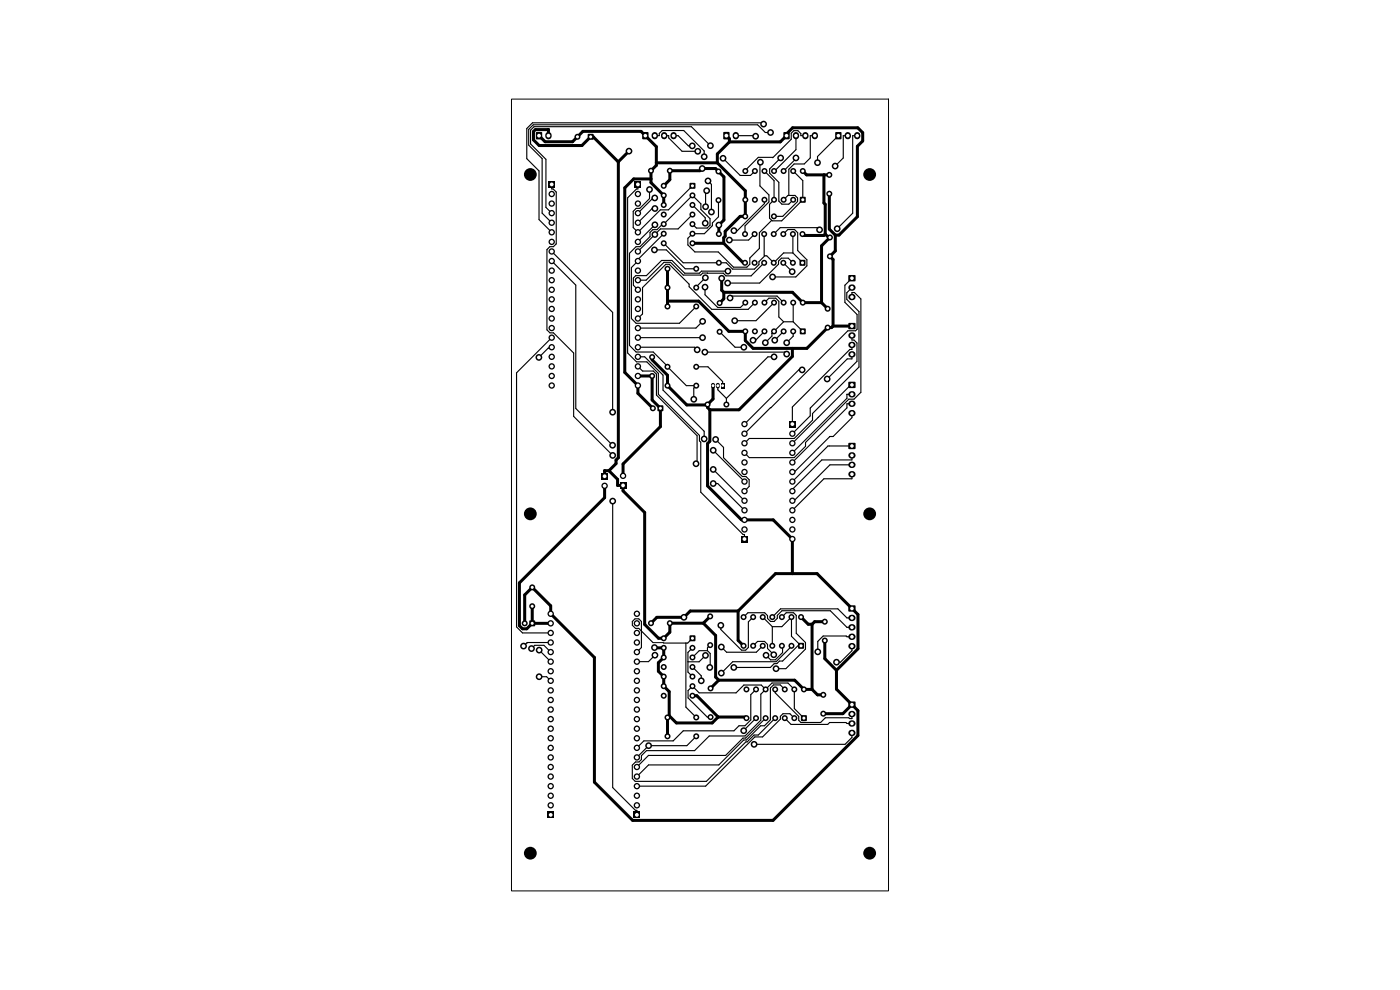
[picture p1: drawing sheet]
<svg xmlns="http://www.w3.org/2000/svg" width="297mm" height="210mm" viewBox="0 0 297 210" stroke-linecap="round" stroke-linejoin="round" font-family="sans-serif">
<g fill="#000">
<path d="M113.7 28h1.3v1.5h-1.3zM116.4 38.4h1.3v1.4h-1.3zM124.7 28.4h1.2v1.2h-1.2zM134.6 38.4h1.4v1.4h-1.4zM136.3 28.1h1.2v1.4h-1.2zM146.3 38.8h1.2v1.2h-1.2zM153.5 28h1.2v1.5h-1.2zM166.2 28.1h1.3v1.4h-1.3zM177.2 28.1h1.3v1.4h-1.3zM169.7 55.2h1.1v1.1h-1.1zM169.7 41.8h1.2v1.2h-1.2zM180 58.4h1.5v1.2h-1.5z"/>
<path d="M169.7 69.7h1.2v1.2h-1.2zM180 68.5h1.5v1.3h-1.5zM139.5 86h1.2v1.2h-1.2zM152.9 81.2h.8v1.2h-.8zM167.4 89.3h1.4v1.3h-1.4zM180 94h1.5v1.2h-1.5zM180 81h1.5v1.3h-1.5zM127.6 100.3h1.3v1.4h-1.3zM131.5 102.3h1.4v1.4h-1.4zM157.3 113.7h1.3v1.3h-1.3zM112.3 131.6h1.2v1.2h-1.2zM146.3 134.8h1.2v1.2h-1.2z"/>
<path d="M169.4 136.4h1.1v1.2h-1.1zM180 128.5h1.5v1.2h-1.5zM170 151.8h1.1v1.1h-1.1zM180 148.9h1.5v1.2h-1.5zM116.1 172.2h1.4v1.3h-1.4zM134.4 172.2h1.4v1.3h-1.4z"/>
<circle cx="122.5" cy="29" r=".64"/>
<circle cx="133.4" cy="32.1" r=".72"/>
<circle cx="138.1" cy="36.2" r=".64"/>
<circle cx="140.8" cy="39.4" r=".64"/>
<circle cx="142.1" cy="36.2" r=".64"/>
<circle cx="146.9" cy="30.9" r=".72"/>
<circle cx="148" cy="32.1" r=".72"/>
<circle cx="149" cy="35.8" r=".72"/>
<circle cx="149.4" cy="33.2" r=".72"/>
<circle cx="150.2" cy="38.4" r=".72"/>
<circle cx="150.7" cy="30.9" r=".72"/>
<circle cx="152.4" cy="36.4" r=".64"/>
<circle cx="153.4" cy="33.6" r=".72"/>
<circle cx="158.1" cy="36.3" r=".64"/>
<circle cx="160.1" cy="36.3" r=".64"/>
<circle cx="160.3" cy="28.9" r=".72"/>
<circle cx="161.3" cy="34.4" r=".72"/>
<circle cx="162" cy="26.3" r=".72"/>
<circle cx="162.2" cy="36.3" r=".64"/>
<circle cx="163.5" cy="28.1" r=".72"/>
<circle cx="164.2" cy="36.3" r=".64"/>
<circle cx="165.6" cy="33.5" r=".72"/>
<circle cx="166.2" cy="36.3" r=".64"/>
<circle cx="168.3" cy="36.3" r=".64"/>
<circle cx="168.9" cy="33.5" r=".72"/>
<circle cx="170.3" cy="36.3" r=".64"/>
<circle cx="173.4" cy="34.5" r=".72"/>
<circle cx="175.9" cy="37.1" r=".64"/>
<circle cx="177.2" cy="35.2" r=".72"/>
<circle cx="117" cy="59.4" r=".68"/>
<circle cx="117" cy="41.2" r=".68"/>
<circle cx="117" cy="43.2" r=".68"/>
<circle cx="117" cy="57.4" r=".68"/>
<circle cx="117" cy="53.3" r=".68"/>
<circle cx="117" cy="47.2" r=".68"/>
<circle cx="117" cy="49.3" r=".68"/>
<circle cx="117" cy="55.4" r=".68"/>
<circle cx="117" cy="51.3" r=".68"/>
<circle cx="117" cy="45.2" r=".68"/>
<circle cx="135.3" cy="59.4" r=".68"/>
<circle cx="135.3" cy="41.2" r=".68"/>
<circle cx="135.3" cy="43.2" r=".68"/>
<circle cx="135.3" cy="57.4" r=".68"/>
<circle cx="135.3" cy="53.3" r=".68"/>
<circle cx="135.3" cy="47.2" r=".68"/>
<circle cx="135.3" cy="49.3" r=".68"/>
<circle cx="135.3" cy="55.4" r=".68"/>
<circle cx="135.3" cy="45.2" r=".68"/>
<circle cx="135.3" cy="51.3" r=".68"/>
<circle cx="137.8" cy="40.2" r=".72"/>
<circle cx="138.8" cy="53" r=".72"/>
<circle cx="138.9" cy="42" r=".72"/>
<circle cx="138.9" cy="49.7" r=".72"/>
<circle cx="138.9" cy="47.7" r=".72"/>
<circle cx="138.9" cy="44.2" r=".72"/>
<circle cx="140.8" cy="51.6" r=".64"/>
<circle cx="140.8" cy="45.5" r=".64"/>
<circle cx="140.8" cy="49.6" r=".64"/>
<circle cx="140.8" cy="41.4" r=".64"/>
<circle cx="140.8" cy="47.5" r=".64"/>
<circle cx="140.8" cy="43.5" r=".64"/>
<circle cx="141.6" cy="57" r=".64"/>
<circle cx="146.9" cy="51.6" r=".64"/>
<circle cx="146.9" cy="45.5" r=".64"/>
<circle cx="146.9" cy="49.6" r=".64"/>
<circle cx="146.9" cy="41.4" r=".64"/>
<circle cx="146.9" cy="47.5" r=".64"/>
<circle cx="146.9" cy="43.5" r=".64"/>
<circle cx="147.7" cy="57" r=".64"/>
<circle cx="149.6" cy="47.3" r=".72"/>
<circle cx="149.6" cy="58.9" r=".72"/>
<circle cx="149.7" cy="43.9" r=".72"/>
<circle cx="149.9" cy="40.5" r=".72"/>
<circle cx="150.9" cy="45" r=".72"/>
<circle cx="152.4" cy="42.5" r=".64"/>
<circle cx="152.5" cy="49.6" r=".64"/>
<circle cx="152.5" cy="55.7" r=".64"/>
<circle cx="152.5" cy="47.7" r=".72"/>
<circle cx="153.1" cy="59" r=".72"/>
<circle cx="154.4" cy="57.5" r=".72"/>
<circle cx="154.7" cy="50.9" r=".72"/>
<circle cx="155.7" cy="48.9" r=".72"/>
<circle cx="158.1" cy="55.7" r=".64"/>
<circle cx="158.1" cy="49.7" r=".64"/>
<circle cx="158.1" cy="45.9" r=".64"/>
<circle cx="158.1" cy="42.4" r=".64"/>
<circle cx="160.1" cy="55.7" r=".64"/>
<circle cx="160.1" cy="49.7" r=".64"/>
<circle cx="160.1" cy="42.4" r=".64"/>
<circle cx="162.1" cy="55.7" r=".64"/>
<circle cx="162.1" cy="49.7" r=".64"/>
<circle cx="162.2" cy="42.4" r=".64"/>
<circle cx="163.9" cy="58.7" r=".72"/>
<circle cx="164.1" cy="55.7" r=".64"/>
<circle cx="164.1" cy="49.7" r=".64"/>
<circle cx="164.2" cy="45.9" r=".64"/>
<circle cx="164.2" cy="42.4" r=".64"/>
<circle cx="166.2" cy="55.7" r=".64"/>
<circle cx="166.2" cy="49.7" r=".64"/>
<circle cx="166.2" cy="42.4" r=".64"/>
<circle cx="168.1" cy="57.6" r=".72"/>
<circle cx="168.2" cy="55.7" r=".64"/>
<circle cx="168.2" cy="49.7" r=".64"/>
<circle cx="168.3" cy="42.4" r=".64"/>
<circle cx="170.2" cy="49.7" r=".64"/>
<circle cx="173.9" cy="48.7" r=".72"/>
<circle cx="175.9" cy="41.1" r=".64"/>
<circle cx="176.1" cy="50.4" r=".64"/>
<circle cx="176.1" cy="54.4" r=".64"/>
<circle cx="177.6" cy="48.5" r=".72"/>
<circle cx="114.3" cy="75.8" r=".72"/>
<circle cx="117" cy="75.7" r=".68"/>
<circle cx="117" cy="79.8" r=".68"/>
<circle cx="117" cy="63.5" r=".68"/>
<circle cx="117" cy="69.6" r=".68"/>
<circle cx="117" cy="61.5" r=".68"/>
<circle cx="117" cy="65.5" r=".68"/>
<circle cx="117" cy="71.6" r=".68"/>
<circle cx="117" cy="77.7" r=".68"/>
<circle cx="117" cy="73.7" r=".68"/>
<circle cx="117" cy="67.6" r=".68"/>
<circle cx="135.3" cy="75.7" r=".68"/>
<circle cx="135.3" cy="79.8" r=".68"/>
<circle cx="135.3" cy="63.5" r=".68"/>
<circle cx="135.3" cy="69.6" r=".68"/>
<circle cx="135.3" cy="61.5" r=".68"/>
<circle cx="135.3" cy="71.6" r=".68"/>
<circle cx="135.3" cy="65.5" r=".68"/>
<circle cx="135.3" cy="77.7" r=".68"/>
<circle cx="135.3" cy="67.6" r=".68"/>
<circle cx="135.3" cy="73.7" r=".68"/>
<circle cx="138.3" cy="79.8" r=".64"/>
<circle cx="138.3" cy="75.8" r=".64"/>
<circle cx="141.6" cy="77.8" r=".64"/>
<circle cx="141.6" cy="61" r=".64"/>
<circle cx="141.6" cy="65" r=".64"/>
<circle cx="147.7" cy="77.8" r=".64"/>
<circle cx="147.7" cy="61" r=".64"/>
<circle cx="147.7" cy="65" r=".64"/>
<circle cx="147.9" cy="74.2" r=".72"/>
<circle cx="149" cy="71.6" r=".72"/>
<circle cx="149.1" cy="68.2" r=".72"/>
<circle cx="149.5" cy="74.7" r=".72"/>
<circle cx="149.6" cy="60.9" r=".72"/>
<circle cx="152.7" cy="70.4" r=".64"/>
<circle cx="152.7" cy="64.3" r=".64"/>
<circle cx="154.4" cy="60" r=".72"/>
<circle cx="154.9" cy="63.2" r=".72"/>
<circle cx="155.9" cy="68" r=".72"/>
<circle cx="157.8" cy="73.7" r=".72"/>
<circle cx="158.1" cy="70.3" r=".64"/>
<circle cx="158.1" cy="64.2" r=".64"/>
<circle cx="159.8" cy="72.2" r=".72"/>
<circle cx="160.1" cy="70.3" r=".64"/>
<circle cx="160.1" cy="64.2" r=".64"/>
<circle cx="162.2" cy="64.2" r=".64"/>
<circle cx="162.2" cy="70.3" r=".64"/>
<circle cx="162.4" cy="72.7" r=".72"/>
<circle cx="164.2" cy="70.3" r=".64"/>
<circle cx="164.2" cy="64.2" r=".64"/>
<circle cx="164.2" cy="75.7" r=".72"/>
<circle cx="164.4" cy="72.2" r=".72"/>
<circle cx="166.2" cy="70.3" r=".64"/>
<circle cx="166.2" cy="64.2" r=".64"/>
<circle cx="166.9" cy="75.1" r=".72"/>
<circle cx="166.9" cy="72.7" r=".72"/>
<circle cx="168.3" cy="70.3" r=".64"/>
<circle cx="168.3" cy="64.2" r=".64"/>
<circle cx="170.2" cy="78.5" r=".72"/>
<circle cx="170.3" cy="64.2" r=".64"/>
<circle cx="175.6" cy="65.5" r=".64"/>
<circle cx="175.6" cy="69.5" r=".64"/>
<circle cx="117" cy="81.8" r=".68"/>
<circle cx="130" cy="94.5" r=".72"/>
<circle cx="130" cy="87.4" r=".72"/>
<circle cx="130" cy="96.6" r=".72"/>
<circle cx="135.3" cy="81.8" r=".68"/>
<circle cx="138.5" cy="86.6" r=".64"/>
<circle cx="141.6" cy="81.8" r=".64"/>
<circle cx="147.2" cy="84.7" r=".72"/>
<circle cx="147.7" cy="98.4" r=".72"/>
<circle cx="147.7" cy="81.8" r=".64"/>
<circle cx="149.4" cy="93.1" r=".72"/>
<circle cx="150.1" cy="85.8" r=".64"/>
<circle cx="151.3" cy="95.5" r=".72"/>
<circle cx="151.3" cy="99.6" r=".72"/>
<circle cx="151.8" cy="93.2" r=".72"/>
<circle cx="154.1" cy="85.8" r=".64"/>
<circle cx="157.9" cy="90" r=".68"/>
<circle cx="157.9" cy="96.1" r=".68"/>
<circle cx="157.9" cy="94" r=".68"/>
<circle cx="157.9" cy="92" r=".68"/>
<circle cx="157.9" cy="98.1" r=".68"/>
<circle cx="168.1" cy="96.1" r=".68"/>
<circle cx="168.1" cy="94" r=".68"/>
<circle cx="168.1" cy="92" r=".68"/>
<circle cx="168.1" cy="98.1" r=".68"/>
<circle cx="175.5" cy="80.4" r=".72"/>
<circle cx="128.3" cy="103.1" r=".68"/>
<circle cx="130" cy="106.3" r=".72"/>
<circle cx="132.2" cy="100.9" r=".68"/>
<circle cx="151.3" cy="102.6" r=".72"/>
<circle cx="157.9" cy="106.2" r=".68"/>
<circle cx="157.9" cy="112.3" r=".68"/>
<circle cx="157.9" cy="110.3" r=".68"/>
<circle cx="157.9" cy="100.1" r=".68"/>
<circle cx="157.9" cy="108.3" r=".68"/>
<circle cx="157.9" cy="102.2" r=".68"/>
<circle cx="157.9" cy="104.2" r=".68"/>
<circle cx="168.1" cy="106.2" r=".68"/>
<circle cx="168.1" cy="112.3" r=".68"/>
<circle cx="168.1" cy="110.3" r=".68"/>
<circle cx="168.1" cy="100.1" r=".68"/>
<circle cx="168.1" cy="108.3" r=".68"/>
<circle cx="168.1" cy="102.2" r=".68"/>
<circle cx="168.1" cy="104.2" r=".68"/>
<circle cx="168.1" cy="114.3" r=".68"/>
<circle cx="111.1" cy="137.1" r=".72"/>
<circle cx="111.3" cy="132.2" r=".64"/>
<circle cx="112.8" cy="137.6" r=".72"/>
<circle cx="112.9" cy="128.6" r=".64"/>
<circle cx="112.9" cy="124.6" r=".64"/>
<circle cx="114.4" cy="137.9" r=".72"/>
<circle cx="116.8" cy="136.3" r=".68"/>
<circle cx="116.8" cy="134.3" r=".68"/>
<circle cx="116.8" cy="130.2" r=".68"/>
<circle cx="116.8" cy="138.3" r=".68"/>
<circle cx="116.8" cy="132.2" r=".68"/>
<circle cx="135.1" cy="136.3" r=".68"/>
<circle cx="135.1" cy="134.3" r=".68"/>
<circle cx="135.1" cy="130.2" r=".68"/>
<circle cx="135.1" cy="138.3" r=".68"/>
<circle cx="135.1" cy="132.2" r=".68"/>
<circle cx="138.1" cy="132.2" r=".64"/>
<circle cx="138.8" cy="137.4" r=".72"/>
<circle cx="138.9" cy="139" r=".72"/>
<circle cx="140.8" cy="137.4" r=".64"/>
<circle cx="140.8" cy="139.5" r=".64"/>
<circle cx="140.8" cy="135.4" r=".64"/>
<circle cx="142.1" cy="132.2" r=".64"/>
<circle cx="145.1" cy="131" r=".72"/>
<circle cx="146.9" cy="137.4" r=".64"/>
<circle cx="146.9" cy="139.5" r=".64"/>
<circle cx="149.7" cy="139" r=".72"/>
<circle cx="150.7" cy="136.8" r=".64"/>
<circle cx="150.7" cy="130.8" r=".64"/>
<circle cx="152.9" cy="132.7" r=".72"/>
<circle cx="153" cy="137.2" r=".72"/>
<circle cx="157.7" cy="137" r=".64"/>
<circle cx="157.7" cy="130.9" r=".64"/>
<circle cx="159.8" cy="137" r=".64"/>
<circle cx="159.8" cy="130.9" r=".64"/>
<circle cx="161.8" cy="137" r=".64"/>
<circle cx="161.8" cy="130.9" r=".64"/>
<circle cx="162.5" cy="139" r=".72"/>
<circle cx="163.8" cy="137" r=".64"/>
<circle cx="163.8" cy="130.9" r=".64"/>
<circle cx="164.1" cy="138.9" r=".72"/>
<circle cx="165.9" cy="137" r=".64"/>
<circle cx="165.9" cy="130.9" r=".64"/>
<circle cx="167.9" cy="137" r=".64"/>
<circle cx="167.9" cy="130.9" r=".64"/>
<circle cx="169.9" cy="130.9" r=".64"/>
<circle cx="173.5" cy="138.3" r=".72"/>
<circle cx="175" cy="135.9" r=".64"/>
<circle cx="175" cy="131.9" r=".64"/>
<circle cx="114.4" cy="143.6" r=".72"/>
<circle cx="116.8" cy="152.5" r=".68"/>
<circle cx="116.8" cy="158.6" r=".68"/>
<circle cx="116.8" cy="146.5" r=".68"/>
<circle cx="116.8" cy="140.4" r=".68"/>
<circle cx="116.8" cy="156.6" r=".68"/>
<circle cx="116.8" cy="142.4" r=".68"/>
<circle cx="116.8" cy="154.6" r=".68"/>
<circle cx="116.8" cy="148.5" r=".68"/>
<circle cx="116.8" cy="144.4" r=".68"/>
<circle cx="116.8" cy="150.5" r=".68"/>
<circle cx="135.1" cy="152.5" r=".68"/>
<circle cx="135.1" cy="158.6" r=".68"/>
<circle cx="135.1" cy="140.4" r=".68"/>
<circle cx="135.1" cy="146.5" r=".68"/>
<circle cx="135.1" cy="156.6" r=".68"/>
<circle cx="135.1" cy="142.4" r=".68"/>
<circle cx="135.1" cy="154.6" r=".68"/>
<circle cx="135.1" cy="148.5" r=".68"/>
<circle cx="135.1" cy="150.5" r=".68"/>
<circle cx="135.1" cy="144.4" r=".68"/>
<circle cx="137.6" cy="158.2" r=".72"/>
<circle cx="140.8" cy="143.5" r=".64"/>
<circle cx="140.8" cy="141.5" r=".64"/>
<circle cx="140.8" cy="147.6" r=".64"/>
<circle cx="140.8" cy="145.6" r=".64"/>
<circle cx="141.6" cy="156.2" r=".64"/>
<circle cx="141.6" cy="152.2" r=".64"/>
<circle cx="146.9" cy="143.5" r=".64"/>
<circle cx="146.9" cy="141.5" r=".64"/>
<circle cx="146.9" cy="147.6" r=".64"/>
<circle cx="146.9" cy="145.6" r=".64"/>
<circle cx="147.7" cy="152.2" r=".64"/>
<circle cx="147.7" cy="156.2" r=".64"/>
<circle cx="148.8" cy="144.4" r=".72"/>
<circle cx="150.6" cy="141.6" r=".72"/>
<circle cx="150.7" cy="146" r=".64"/>
<circle cx="150.7" cy="152.1" r=".64"/>
<circle cx="153" cy="142.8" r=".72"/>
<circle cx="155.7" cy="141.6" r=".72"/>
<circle cx="157.8" cy="155" r=".72"/>
<circle cx="158.4" cy="152.3" r=".64"/>
<circle cx="158.4" cy="146.2" r=".64"/>
<circle cx="160" cy="157.9" r=".72"/>
<circle cx="160.4" cy="152.3" r=".64"/>
<circle cx="160.4" cy="146.2" r=".64"/>
<circle cx="162.4" cy="152.3" r=".64"/>
<circle cx="162.4" cy="146.2" r=".64"/>
<circle cx="164.4" cy="152.3" r=".64"/>
<circle cx="164.4" cy="146.2" r=".64"/>
<circle cx="164.6" cy="141.8" r=".72"/>
<circle cx="166.5" cy="152.3" r=".64"/>
<circle cx="166.5" cy="146.2" r=".64"/>
<circle cx="168.5" cy="152.3" r=".64"/>
<circle cx="168.5" cy="146.2" r=".64"/>
<circle cx="170.5" cy="146.2" r=".64"/>
<circle cx="174.7" cy="151.4" r=".64"/>
<circle cx="174.7" cy="147.4" r=".64"/>
<circle cx="177.5" cy="140.5" r=".72"/>
<circle cx="116.8" cy="168.8" r=".68"/>
<circle cx="116.8" cy="162.7" r=".68"/>
<circle cx="116.8" cy="164.7" r=".68"/>
<circle cx="116.8" cy="170.8" r=".68"/>
<circle cx="116.8" cy="160.7" r=".68"/>
<circle cx="116.8" cy="166.8" r=".68"/>
<circle cx="135.1" cy="168.8" r=".68"/>
<circle cx="135.1" cy="162.7" r=".68"/>
<circle cx="135.1" cy="164.7" r=".68"/>
<circle cx="135.1" cy="170.8" r=".68"/>
<circle cx="135.1" cy="166.8" r=".68"/>
<circle cx="135.1" cy="160.7" r=".68"/>
</g>
<g fill="none" stroke="#000" stroke-width="1.4">
<path d="M116.3 28.7v.2M138.9 28.7v.2M140.9 28.7v.2M142.9 28.7v.2M156.1 28.7v.2M168.9 28.7v.2M170.9 28.7v.2M172.9 28.7v.2M179.9 28.7v.2M181.9 28.7v.2M180.6 61h.2M180.6 63h.2"/>
<path d="M180.6 71.2h.2M180.6 73.2h.2M180.6 75.2h.2M180.6 96.6h.2M180.6 98.6h.2M180.6 83.6h.2M180.6 85.6h.2M180.6 87.6h.2M180.6 100.6h.2M180.6 131.1h.2M180.6 133.1h.2M180.6 135.1h.2"/>
<path d="M180.6 137.1h.2M180.6 151.5h.2M180.6 153.5h.2M180.6 155.5h.2"/>
</g>
<path d="M151.3 81.6v.4M152.3 81.6v.4" fill="none" stroke="#000" stroke-width=".84"/>
<g fill="none" stroke="#000" stroke-width=".24">
<path d="M117 39.1v1h.3l.7 .6v11l-.6 .6h-.8l-.6 .6v17.1l.7 .6h.7l4.3 4.3v13.4l8.3 8.3M135.3 39.1v1h-.3l-1.9 1.9v32.9l1.9 1.9h2.2l2.5 2.4v4.4l8.7 8.8v1.1l.3 .3v10.6l8.9 9h.3v.9M138.9 28.8h1v-.5l.6-.6h4.6l4.3 4.3v1.2M140.9 28.8h1v.5l2.8 2.8h3.3M142.9 28.8h1l2.1 2.1h.9M146.9 39.4l-5.1 5.1h-1.7l-4.8 4.8-1-1v-3.5l.7-.6h.7l2.1-2.1v-1.9M150.2 38.4l.7 .7v5.9M150.7 30.9l-4-4h-33.4l-.7 .7v2.9l3.2 3.3v10.2l1.2 1.2M153.4 33.6l3.6 3.6h2.2l.9-.9M156.1 28.8h4.1l.1 .1M161.3 34.4l-.1 5 1.9 2v1.4l-5 5.1v1.8M162 26.3l-.3-.2h-48.7l-1.2 1.2v6.4l2.5 2.6v10.3l2.7 2.7"/>
<path d="M162.2 36.3l2 2v4.1l-.9 .9v3l.5 .5h2l4.5-4.4v-4.1l-2-2M163.5 28.1h-1.1l-1.7-1.6h-47.6l-.9 .9v3.4l2.8 2.8v11.6l2 2M165.6 33.5l-2.3 2.3v.9l1.9 2v4l.7 .6h1.4l1-.9M168.9 33.5v.2l-2.7 2.6M168.9 28.8v2.9l-4.7 4.6M170.9 28.8h-1v-.5l-.6-.6h-.9l-.5 .6v1.2l-4 4-3-.1-2.8 2.9M172.9 28.8h-1v4.7l-1.3 1.3h-2.1l-1.2 1.1v5.6M177.9 28.8l-4.5 4.4v1.3M179.9 28.8h-1v4.7l-1.7 1.7M181.9 28.8h-1v16.4l-3.3 3.3M117 53.3l13 13v21.1M117 55.4l5.1 5.1v26.1l7.9 7.9"/>
<path d="M135.3 51.3h.1M138.8 53h2.6l4 4h2.3M138.9 42h-.3l-3.3 3.2M138.9 49.7h.1M138.9 47.7l-3.6 3.6M138.9 44.2h-.6l-3 3M140.8 51.6l4.1 4.1h9.2l1.3 1.4h4.7l.9-1v-.6l1.2-1.2M140.8 49.6l-5.5 5.5v.3l-1.4 1.4v10.8l1 1h9.2l3.6-3.6M146.9 47.5l.8 .9h2.3l.6-.6v-1.4l-1.9-2v-1.2l-1.8-1.8-6.1 6.1h-.2l-1.2 1.2h-.9l-.6 .6v.9l-2.1 2.1h-.9l-1.4 1.4v19.6l1.4 1.4h3.7l7 7.1h2.1l-.5 .5v2.4M146.9 43.5l2.7 2.7v1.1M146.9 45.5l-3 3.1h-3.8l-4.8 4.7M149.6 58.9l-1.9 2v.1"/>
<path d="M149.9 40.5l-.2 .2v3.2M150.9 45h.1M152.4 42.5v3.5l-1.3 1.3v.6l-1.7 1.7h-2.5l-1 .9v1.5l1.5 1.4h5l3.2 3.3h2.8l.7-.6v-1.4l2-2v-3.3l2.6-2.7M154.4 57.5h-5.6l-.4 .5h-3.2l-2.7-2.8h-2.1l-3.3 3.3h-2.2l-.5 .5v1.5l.9 1M160.1 49.7l-1.3 1.2h-4.1M162.1 49.7v4.4l.1 .2M162.1 55.7l-2.8 2.8h-5.3l-.6-.5-4.3-.1-.5 .5h-3.6l-2.7-2.8h-1.4l-3.8 3.8h-1.8M162.2 42.4v.8l-5.8 5.7h-.7M166.2 49.7l.9-1h1.5l.6 .7v3.8l2 1.9v1.3l-2.4 2.3h-4.9M166.2 55.7l1.9 1.9M166.2 42.4l1-.9h1.5l.5 .5v.8l-3.1 3.1h-1.9M168.2 53.7l2 2"/>
<path d="M168.2 53.7h-2l-2.1 2-1.4-1.4h-.5M168.2 49.7v4M168.2 55.7l-1-.9h-1.4l-.6 .6v.6l-4 4h-6.8M173.9 48.8l-.5-.5h-7.9l-1.4 1.4M180.7 59l-1.5 1.5v3.6l2.6 2.6v3.2l-.3 .3h-1.6l-22 21.8M116.9 73.7h.1M116.9 73.7l-.6 .2-2 1.9M117 71.6l-7.4 7.5v53.9l1.3 1.3h5.9M117 73.7h.1M135.3 73.7h12.1l.5 .5M135.3 75.7h1.5l3.9 3.9v3.2l8.7 8.7v1.6M135.3 77.7l1 1h2.3l.7 .7v4.4l8.6 8.6v5.8l-.2 .2"/>
<path d="M136.3 66.6h.1M136.3 66.6l-1 1M147.7 77.8h2.5l3.1 3.1v.9M149 71.6h-13.7M149.1 68.2l-1.5 1.4h-12.3M149.5 74.7h17l.4 .4M149.6 60.9v1.6l2.7 2.7h4.8l1-1M152.7 70.4l3.2 3.3h1.9M154.9 63.2l.4-.4h9.6l1.3 1.4M160.1 64.2l-1.4 1.4h-7.7l-4.8-4.8v-.5l-4.2-4.2h-.8l-4.9 4.9v5.6M162.2 64.2l.9-.9h1.5l.6 .6v3.3l1 1.1M162.2 70.3l-1.9 1.9h-.5"/>
<path d="M163.8 70.7v.6l-1.4 1.4M163.8 70.7h.1M164.2 64.2l-3.8 3.8h-4.5M164.2 75.7h-1.3l-8.8 8.8M166.2 68.3h2.1M166.2 68.3l-2.4 2.4M166.2 70.3l-1.8 1.9M168.3 64.2v4.1M168.3 70.3v1l-1.4 1.4M168.3 68.3l2 2M170.2 78.5h-.8l-11.5 11.5M180.7 63v-.9h.6l1.3 1.3v19.8l-1.4 1.5h-1.1l-9.2 9.2v.8l-2.4 2.4h-9.5l-1.1-1"/>
<path d="M180.7 71.2v.9h.5l.6 .7v3.9l-9.9 9.9v1.6l-3.8 3.8M180.7 73.2v.9h-.4l-12.2 12.2v3.7M180.7 75.2v.9h-1l-4.2 4.3M180.7 61l-1.1 1.1v1.4l2.6 2.6v11.8l-9.8 9.8v1.4l-3.9 3.9h-9.5l-1.1 1M151.3 95.5l6.6 6.7M151.3 99.6l6.6 6.6M151.8 93.2l1.7 1.7v2.2l4 4h.8l.6 .7v1.4l-1 1M152.3 81.8v.9l1.8 1.8M154.1 84.5v1.3M173.6 88.5h.1M180.7 87.6v1l-4 4h-.7l-7.5 7.5h-.4M180.7 96.6v1h-6.4l-6.2 6.2v.4"/>
<path d="M180.7 94.6h-5.1l-7.5 7.6M180.7 98.6h-4.6l-7.6 7.6h-.4M180.7 81.6h-.2l-12.4 12.4M180.7 83.6h-1v.9l-11.6 11.6M180.7 85.6h-1v.9l-11.6 11.6M130 106.3v60.8l4.8 4.8h.3v1M151.3 102.6h1l5.6 5.7M180.7 100.6v1h-5.9l-6.7 6.7M112.8 137.6l.6-.7h2l1.4 1.4M114.4 137.9l2.4 2.5M116.8 136.3h-4.9l-.8 .8M138.5 136.3l-3-3h-.7l-.6-.7v-.8l.5-.5h.8l.6 .5v5.6l-1 .9"/>
<path d="M138.9 139l-1.3 1.4h-2.5M145.5 136.4v13.6l2.2 2.2M146.9 137.4l-1 1v4.2l1 .9M146.9 135.4l-1 1h-5.1M149.7 139l-1.4 1.4h-2.4M150.1 138l.6 .6-.1 3M150.1 138h-1.8l-1.4 1.5M150.7 136.8l-.6 .6v.6M153 137.2h.1M157.7 130.9l1-.9h3.5l.6 .6v.6l.7 .6h.7l.7-.6v-.7l1-.9h10.2l3.6 3.5h1M159.8 137l.9-.9h1.5l.6 .6v.9l1.3 1.3M159.8 130.9l-1 1v5.4l-.6 .6h-.9l-4.4-4.4v-.8"/>
<path d="M161.8 137l-1.3 1.4h-6.4l-1.1-1.2M161.8 130.9l2 2M163.8 132.9h2.1l2-2v4.1l2 2M163.8 132.9v4.1M163.8 130.9l1.8-1.7h12.1l2 1.9h1M165.9 130.9l.9-.9h1.6l.5 .5v3.8l2 2v1.4l-4.2 4.1h-2.1M165.9 137l.1 .1v1.3l-1.5 1.6h-1l-1-1M167.9 137l-3.3 3.4h-9.2l-2.4 2.4M169.6 136.7l-3.6 3.5h-.6l-.6 .6h-.6l-.8 .8h-7.7M180.7 137.1v.9l-2.4 2.5h-.8M180.7 135.1h-1l-.2-.2h-4.9l-1.1 1.2v2.2M114.4 143.6h1.6l.8 .8"/>
<path d="M146.9 141.5l1.9 1.9v1M147.7 156.2l-2 2h-8.1l-2.5 2.5M160.4 152.3l-2.6 2.7M160.4 146.2l-1.1 1.2v5.3l-1.3 1.3h-1.2l-1.1 1h-10.8l-2.1 2.2h-6.2l-1.5 1.4M162.4 152.3l-4.2 4.3h-.6l-3.7 3.6h-16.3l-2.5 2.5M162.4 152.3h.1M162.4 146.2l-.9-.9h-3.7l-1.6 1.7h-7.9l-1.4-1.4-.9 .9v1.5l4 4.1h.7M164.4 146.2v.8l5 5v.8l.5 .5h4.2l1-1h5l.1 .1h.5v-.9M164.4 152.3l-3.5 3.6h-.9l-1.5 1.5h-.3l-8.3 8.4h-15.1l-.7-.7v-2.8l.7-.7h.8l.5-.5v-.8l1-1.1h10.3l3.1-3.1h7.6l3.3-3.3v-5.5l2.4-2.4h3.4l1.3 1.3v4.1l2 2M166.5 152.3l1.3 1.4h7.8l.4-.4h3.5l.2 .2h1M166.5 146.2l-1-.9h-1.4l-.7 .7v6.7l-1.2 1.3h-.8l-3.1 3h-.5l-5.3 5.3h-14.9l-2.5 2.4M168.5 152.3l-.9-.9h-1.5l-.5 .6v.5l-3.8 3.8h-1.7l-10.4 10.5h-14.6"/>
<path d="M180.7 155.5v.9l-1.4 1.5h-19.3M135.1 160.7h.1"/>
</g>
<g fill="none" stroke="#000" stroke-width=".64">
<path d="M114.3 28.8l1.3 1.3h5.9l2.2-2.2h12.3l3.2 3.2v4l-1.1 1.1v2.5l2.7 2.7v2.1M116.3 27.5h-2.7l-.4 .4v1.8l1.2 1.2h9.1l1.8-1.9h.5l5.4 5.4v62.7l-.5 .5v.7l-1.5 1.6M116.3 27.5h.1M116.3 27.5v1.3M133.4 32.1l-2.2 2.2M138.1 38h-3.7l-1.9 1.8v39.2l2.8 2.8v1.6l3.2 3.2M139.2 34.5h13M140.8 39.4l1.3-1.3v-1.9h6.4l.5-.4h2.8l1.8 1.7v9.2l-1.1 1v1.9M152.2 34.5l5.9 6v5.4M154.1 28.8l.6 .6v.7M154.7 30.1l-2.5 2.6v1.8M154.7 30.1h10.8l1.4-1.3v-.4l1.3-1.3h13.8l1 1.1v1.7l-1.1 1.1v15l-3.9 3.9h-.8"/>
<path d="M170.3 36.3l.8 .8h4.8M174.8 37.1v6l.3 .2v6.4M141.6 57v8M146.9 51.6h6.6M153.1 59v2.6l.4 .4M153.5 51.6l4.2 4.1h.4M158.1 45.9h-1.1l-3.2 3.2v1l-.3 .3v1.2M158.1 45.9h.1M170.2 49.7l.3 .3h4.3l.3-.3M175.1 49.7l.7 .7h.3l-1.8 1.8v12M175.9 41.1v7.5l1.3 1.3M177.2 49.9v3.3l-1.1 1.2 .6 .6v14.2"/>
<path d="M135.3 79.8h3v5l1.8 1.8v3.9l-7.9 7.9v2.5M138.3 75.8v.5l3.3 3.3v2.2l4.1 4.1h4.3l1.3-1.3v-2.8M141.6 63.9h6.6l6.4 6.4h3.5v1.9l1.7 1.7h11.4l4.4-4.4h.8l.3-.3M153.5 62v1.4l-.8 .9M153.5 62h14.6l2.2 2.2h4M168.1 73.9v1.7l-11.3 11.3h-6.2M174.3 64.2l1.3 1.3M176.7 69.2h4M129.2 99.9l1.8 1.8v1.3h1.2v1.1l4.6 4.6v23.8l2.9 2.9h1.1l1.3-1.3v-1.9h7.1M129.2 99.9h-.9v1.1M150.1 85.8v.6l.5 .5M150.6 86.9v6.7l-.5 .5v9l7.2 7.2h6.7l4.1 4v7.4"/>
<path d="M128.3 103.1v2.5l-18.1 18.1v9l.7 .7h.9l1.1-1.2M111.3 132.2v-6l1.6-1.6 3.9 3.9v1.7l9.3 9.3v26.4l8.1 8.1h29.8l18-18v-5.3l-4.5-4.5v-4M112.9 132.2h3.9M112.9 128.6v3.6M138.8 137.4h2v2.1l-1.1 1.1v1.8l1.1 1.1v2.1l1.2 1.1v5.1M149.2 132.2l2.6 2.6v8.8l.7 .7M150.7 130.8l-1.5 1.4M156.6 129.6l7.9-7.9h8.8l8.7 8.7v7.2l-4.5 4.6M156.6 129.6v6.2l1.1 1.2M156.6 129.6h-10.2l-1.3 1.4h-5.8l-1.2 1.2M169.9 130.9l1.6 1.5h.8M172.3 132.4v13.8"/>
<path d="M175 135.9v3.8l2.5 2.5M175 131.9h-2.2l-.5 .5M142 151.8l1.5 1.6h7.6l1.2-1.3M142 151.8l-.4 .4v4M146.9 147.6h.9l4.5 4.5M152.3 152.1h5.8l.3 .2M152.5 144.3h16.1l1.9 1.9h1.8M152.5 144.3l-1.8 1.7M172.3 146.2l1.1 1.2h1.3M180.7 149.5l-1.9 1.9h-4.1"/>
</g>
<path d="M108.5 21h80v168h-80zM138.5 136.3l2.3 .1" fill="none" stroke="#000" stroke-width=".21"/>
<g fill="#fff">
<circle cx="112.9" cy="132.2" r=".32"/>
<circle cx="111.3" cy="132.2" r=".32"/>
<circle cx="147.7" cy="81.8" r=".32"/>
<circle cx="141.6" cy="81.8" r=".32"/>
<circle cx="170.3" cy="70.3" r=".32"/>
<circle cx="168.3" cy="70.3" r=".32"/>
<circle cx="166.2" cy="70.3" r=".32"/>
<circle cx="164.2" cy="70.3" r=".32"/>
<circle cx="162.2" cy="70.3" r=".32"/>
<circle cx="160.1" cy="70.3" r=".32"/>
<circle cx="158.1" cy="70.3" r=".32"/>
<circle cx="158.1" cy="64.2" r=".32"/>
<circle cx="160.1" cy="64.2" r=".32"/>
<circle cx="162.2" cy="64.2" r=".32"/>
<circle cx="164.2" cy="64.2" r=".32"/>
<circle cx="166.2" cy="64.2" r=".32"/>
<circle cx="168.3" cy="64.2" r=".32"/>
<circle cx="170.3" cy="64.2" r=".32"/>
<circle cx="114.3" cy="28.8" r=".4"/>
<circle cx="116.3" cy="28.8" r=".4"/>
<circle cx="176.1" cy="54.4" r=".32"/>
<circle cx="176.1" cy="50.4" r=".32"/>
<circle cx="180.7" cy="149.5" r=".38"/>
<circle cx="180.7" cy="151.5" r=".38"/>
<circle cx="180.7" cy="153.5" r=".38"/>
<circle cx="180.7" cy="155.5" r=".38"/>
<circle cx="116.8" cy="172.9" r=".4"/>
<circle cx="116.8" cy="170.8" r=".4"/>
<circle cx="116.8" cy="168.8" r=".4"/>
<circle cx="116.8" cy="166.8" r=".4"/>
<circle cx="116.8" cy="164.7" r=".4"/>
<circle cx="116.8" cy="162.7" r=".4"/>
<circle cx="116.8" cy="160.7" r=".4"/>
<circle cx="116.8" cy="158.6" r=".4"/>
<circle cx="116.8" cy="156.6" r=".4"/>
<circle cx="116.8" cy="154.6" r=".4"/>
<circle cx="116.8" cy="152.5" r=".4"/>
<circle cx="116.8" cy="150.5" r=".4"/>
<circle cx="116.8" cy="148.5" r=".4"/>
<circle cx="116.8" cy="146.5" r=".4"/>
<circle cx="116.8" cy="144.4" r=".4"/>
<circle cx="116.8" cy="142.4" r=".4"/>
<circle cx="116.8" cy="140.4" r=".4"/>
<circle cx="116.8" cy="138.3" r=".4"/>
<circle cx="116.8" cy="136.3" r=".4"/>
<circle cx="116.8" cy="134.3" r=".4"/>
<circle cx="116.8" cy="132.2" r=".4"/>
<circle cx="116.8" cy="130.2" r=".4"/>
<circle cx="135.1" cy="172.9" r=".4"/>
<circle cx="135.1" cy="170.8" r=".4"/>
<circle cx="135.1" cy="168.8" r=".4"/>
<circle cx="135.1" cy="166.8" r=".4"/>
<circle cx="135.1" cy="164.7" r=".4"/>
<circle cx="135.1" cy="162.7" r=".4"/>
<circle cx="135.1" cy="160.7" r=".4"/>
<circle cx="135.1" cy="158.6" r=".4"/>
<circle cx="135.1" cy="156.6" r=".4"/>
<circle cx="135.1" cy="154.6" r=".4"/>
<circle cx="135.1" cy="152.5" r=".4"/>
<circle cx="135.1" cy="150.5" r=".4"/>
<circle cx="135.1" cy="148.5" r=".4"/>
<circle cx="135.1" cy="146.5" r=".4"/>
<circle cx="135.1" cy="144.4" r=".4"/>
<circle cx="135.1" cy="142.4" r=".4"/>
<circle cx="135.1" cy="140.4" r=".4"/>
<circle cx="135.1" cy="138.3" r=".4"/>
<circle cx="135.1" cy="136.3" r=".4"/>
<circle cx="135.1" cy="134.3" r=".4"/>
<circle cx="135.1" cy="132.2" r=".4"/>
<circle cx="135.1" cy="130.2" r=".4"/>
<circle cx="180.7" cy="94.6" r=".38"/>
<circle cx="180.7" cy="96.6" r=".38"/>
<circle cx="180.7" cy="98.6" r=".38"/>
<circle cx="180.7" cy="100.6" r=".38"/>
<circle cx="152.5" cy="49.6" r=".32"/>
<circle cx="152.5" cy="55.7" r=".32"/>
<circle cx="153.3" cy="81.8" r=".3"/>
<circle cx="152.3" cy="81.8" r=".3"/>
<circle cx="151.3" cy="81.8" r=".3"/>
<circle cx="147.7" cy="57" r=".32"/>
<circle cx="141.6" cy="57" r=".32"/>
<circle cx="138.3" cy="79.8" r=".32"/>
<circle cx="138.3" cy="75.8" r=".32"/>
<circle cx="132.2" cy="103" r=".4"/>
<circle cx="132.2" cy="100.9" r=".4"/>
<circle cx="152.4" cy="42.5" r=".32"/>
<circle cx="152.4" cy="36.4" r=".32"/>
<circle cx="147.7" cy="152.2" r=".32"/>
<circle cx="141.6" cy="152.2" r=".32"/>
<circle cx="166.9" cy="28.8" r=".38"/>
<circle cx="168.9" cy="28.8" r=".38"/>
<circle cx="170.9" cy="28.8" r=".38"/>
<circle cx="172.9" cy="28.8" r=".38"/>
<circle cx="146.9" cy="39.4" r=".32"/>
<circle cx="146.9" cy="41.4" r=".32"/>
<circle cx="146.9" cy="43.5" r=".32"/>
<circle cx="146.9" cy="45.5" r=".32"/>
<circle cx="146.9" cy="47.5" r=".32"/>
<circle cx="146.9" cy="49.6" r=".32"/>
<circle cx="146.9" cy="51.6" r=".32"/>
<circle cx="140.8" cy="51.6" r=".32"/>
<circle cx="140.8" cy="49.6" r=".32"/>
<circle cx="140.8" cy="47.5" r=".32"/>
<circle cx="140.8" cy="45.5" r=".32"/>
<circle cx="140.8" cy="43.5" r=".32"/>
<circle cx="140.8" cy="41.4" r=".32"/>
<circle cx="140.8" cy="39.4" r=".32"/>
<circle cx="164.2" cy="45.9" r=".32"/>
<circle cx="158.1" cy="45.9" r=".32"/>
<circle cx="175.6" cy="65.5" r=".32"/>
<circle cx="175.6" cy="69.5" r=".32"/>
</g>
<g fill="#000">
<circle cx="112.5" cy="109" r="1.36"/>
<circle cx="184.5" cy="109" r="1.36"/>
</g>
<g fill="#fff">
<circle cx="169.9" cy="137" r=".32"/>
<circle cx="167.9" cy="137" r=".32"/>
<circle cx="165.9" cy="137" r=".32"/>
<circle cx="163.8" cy="137" r=".32"/>
<circle cx="161.8" cy="137" r=".32"/>
<circle cx="159.8" cy="137" r=".32"/>
<circle cx="157.7" cy="137" r=".32"/>
<circle cx="157.7" cy="130.9" r=".32"/>
<circle cx="159.8" cy="130.9" r=".32"/>
<circle cx="161.8" cy="130.9" r=".32"/>
<circle cx="163.8" cy="130.9" r=".32"/>
<circle cx="165.9" cy="130.9" r=".32"/>
<circle cx="167.9" cy="130.9" r=".32"/>
<circle cx="169.9" cy="130.9" r=".32"/>
<circle cx="175" cy="131.9" r=".32"/>
<circle cx="175" cy="135.9" r=".32"/>
<circle cx="147.7" cy="156.2" r=".32"/>
<circle cx="141.6" cy="156.2" r=".32"/>
<circle cx="146.9" cy="135.4" r=".32"/>
<circle cx="146.9" cy="137.4" r=".32"/>
<circle cx="146.9" cy="139.5" r=".32"/>
<circle cx="146.9" cy="141.5" r=".32"/>
<circle cx="146.9" cy="143.5" r=".32"/>
<circle cx="146.9" cy="145.6" r=".32"/>
<circle cx="146.9" cy="147.6" r=".32"/>
<circle cx="140.8" cy="147.6" r=".32"/>
<circle cx="140.8" cy="145.6" r=".32"/>
<circle cx="140.8" cy="143.5" r=".32"/>
<circle cx="140.8" cy="141.5" r=".32"/>
<circle cx="140.8" cy="139.5" r=".32"/>
<circle cx="140.8" cy="137.4" r=".32"/>
<circle cx="140.8" cy="135.4" r=".32"/>
<circle cx="112.9" cy="128.6" r=".32"/>
<circle cx="112.9" cy="124.6" r=".32"/>
<circle cx="128.3" cy="101" r=".4"/>
<circle cx="128.3" cy="103.1" r=".4"/>
<circle cx="180.7" cy="59" r=".38"/>
<circle cx="180.7" cy="61" r=".38"/>
<circle cx="180.7" cy="63" r=".38"/>
</g>
<g fill="#000">
<circle cx="112.5" cy="37" r="1.36"/>
<circle cx="112.5" cy="181" r="1.36"/>
</g>
<g fill="#fff">
<circle cx="142.1" cy="132.2" r=".32"/>
<circle cx="138.1" cy="132.2" r=".32"/>
</g>
<circle cx="184.5" cy="37" r="1.36" fill="#000"/>
<g fill="#fff">
<circle cx="142.1" cy="36.2" r=".32"/>
<circle cx="138.1" cy="36.2" r=".32"/>
<circle cx="154.1" cy="28.8" r=".4"/>
<circle cx="156.1" cy="28.8" r=".4"/>
<circle cx="147.7" cy="77.8" r=".32"/>
<circle cx="141.6" cy="77.8" r=".32"/>
<circle cx="150.7" cy="152.1" r=".32"/>
<circle cx="150.7" cy="146" r=".32"/>
<circle cx="180.7" cy="69.2" r=".38"/>
<circle cx="180.7" cy="71.2" r=".38"/>
<circle cx="180.7" cy="73.2" r=".38"/>
<circle cx="180.7" cy="75.2" r=".38"/>
<circle cx="170.3" cy="42.4" r=".32"/>
<circle cx="168.3" cy="42.4" r=".32"/>
<circle cx="166.2" cy="42.4" r=".32"/>
<circle cx="164.2" cy="42.4" r=".32"/>
<circle cx="162.2" cy="42.4" r=".32"/>
<circle cx="160.1" cy="42.4" r=".32"/>
<circle cx="158.1" cy="42.4" r=".32"/>
<circle cx="158.1" cy="36.3" r=".32"/>
<circle cx="160.1" cy="36.3" r=".32"/>
<circle cx="162.2" cy="36.3" r=".32"/>
<circle cx="164.2" cy="36.3" r=".32"/>
<circle cx="166.2" cy="36.3" r=".32"/>
<circle cx="168.3" cy="36.3" r=".32"/>
<circle cx="170.3" cy="36.3" r=".32"/>
<circle cx="168.1" cy="90" r=".4"/>
<circle cx="168.1" cy="92" r=".4"/>
<circle cx="168.1" cy="94" r=".4"/>
<circle cx="168.1" cy="96.1" r=".4"/>
<circle cx="168.1" cy="98.1" r=".4"/>
<circle cx="168.1" cy="100.1" r=".4"/>
<circle cx="168.1" cy="102.2" r=".4"/>
<circle cx="168.1" cy="104.2" r=".4"/>
<circle cx="168.1" cy="106.2" r=".4"/>
<circle cx="168.1" cy="108.3" r=".4"/>
<circle cx="168.1" cy="110.3" r=".4"/>
<circle cx="168.1" cy="112.3" r=".4"/>
<circle cx="168.1" cy="114.3" r=".4"/>
<circle cx="157.9" cy="114.3" r=".4"/>
<circle cx="157.9" cy="112.3" r=".4"/>
<circle cx="157.9" cy="110.3" r=".4"/>
<circle cx="157.9" cy="108.3" r=".4"/>
<circle cx="157.9" cy="106.2" r=".4"/>
<circle cx="157.9" cy="104.2" r=".4"/>
<circle cx="157.9" cy="102.2" r=".4"/>
<circle cx="157.9" cy="100.1" r=".4"/>
<circle cx="157.9" cy="98.1" r=".4"/>
<circle cx="157.9" cy="96.1" r=".4"/>
<circle cx="157.9" cy="94" r=".4"/>
<circle cx="157.9" cy="92" r=".4"/>
<circle cx="157.9" cy="90" r=".4"/>
<circle cx="125.3" cy="29" r=".32"/>
<circle cx="122.5" cy="29" r=".32"/>
<circle cx="136.9" cy="28.8" r=".38"/>
<circle cx="138.9" cy="28.8" r=".38"/>
<circle cx="140.9" cy="28.8" r=".38"/>
<circle cx="142.9" cy="28.8" r=".38"/>
<circle cx="180.7" cy="129.1" r=".38"/>
<circle cx="180.7" cy="131.1" r=".38"/>
<circle cx="180.7" cy="133.1" r=".38"/>
<circle cx="180.7" cy="135.1" r=".38"/>
<circle cx="180.7" cy="137.1" r=".38"/>
<circle cx="147.7" cy="61" r=".32"/>
<circle cx="141.6" cy="61" r=".32"/>
<circle cx="170.2" cy="55.7" r=".32"/>
<circle cx="168.2" cy="55.7" r=".32"/>
<circle cx="166.2" cy="55.7" r=".32"/>
<circle cx="164.1" cy="55.7" r=".32"/>
<circle cx="162.1" cy="55.7" r=".32"/>
<circle cx="160.1" cy="55.7" r=".32"/>
<circle cx="158.1" cy="55.7" r=".32"/>
<circle cx="158.1" cy="49.7" r=".32"/>
<circle cx="160.1" cy="49.7" r=".32"/>
<circle cx="162.1" cy="49.7" r=".32"/>
<circle cx="164.1" cy="49.7" r=".32"/>
<circle cx="166.2" cy="49.7" r=".32"/>
<circle cx="168.2" cy="49.7" r=".32"/>
<circle cx="170.2" cy="49.7" r=".32"/>
<circle cx="135.3" cy="39.1" r=".4"/>
<circle cx="135.3" cy="41.2" r=".4"/>
<circle cx="135.3" cy="43.2" r=".4"/>
<circle cx="135.3" cy="45.2" r=".4"/>
<circle cx="135.3" cy="47.2" r=".4"/>
<circle cx="135.3" cy="49.3" r=".4"/>
<circle cx="135.3" cy="51.3" r=".4"/>
<circle cx="135.3" cy="53.3" r=".4"/>
<circle cx="135.3" cy="55.4" r=".4"/>
<circle cx="135.3" cy="57.4" r=".4"/>
<circle cx="135.3" cy="59.4" r=".4"/>
<circle cx="135.3" cy="61.5" r=".4"/>
<circle cx="135.3" cy="63.5" r=".4"/>
<circle cx="135.3" cy="65.5" r=".4"/>
<circle cx="135.3" cy="67.6" r=".4"/>
<circle cx="135.3" cy="69.6" r=".4"/>
<circle cx="135.3" cy="71.6" r=".4"/>
<circle cx="135.3" cy="73.7" r=".4"/>
<circle cx="135.3" cy="75.7" r=".4"/>
<circle cx="135.3" cy="77.7" r=".4"/>
<circle cx="135.3" cy="79.8" r=".4"/>
<circle cx="135.3" cy="81.8" r=".4"/>
<circle cx="117" cy="39.1" r=".4"/>
<circle cx="117" cy="41.2" r=".4"/>
<circle cx="117" cy="43.2" r=".4"/>
<circle cx="117" cy="45.2" r=".4"/>
<circle cx="117" cy="47.2" r=".4"/>
<circle cx="117" cy="49.3" r=".4"/>
<circle cx="117" cy="51.3" r=".4"/>
<circle cx="117" cy="53.3" r=".4"/>
<circle cx="117" cy="55.4" r=".4"/>
<circle cx="117" cy="57.4" r=".4"/>
<circle cx="117" cy="59.4" r=".4"/>
<circle cx="117" cy="61.5" r=".4"/>
<circle cx="117" cy="63.5" r=".4"/>
<circle cx="117" cy="65.5" r=".4"/>
<circle cx="117" cy="67.6" r=".4"/>
<circle cx="117" cy="69.6" r=".4"/>
<circle cx="117" cy="71.6" r=".4"/>
<circle cx="117" cy="73.7" r=".4"/>
<circle cx="117" cy="75.7" r=".4"/>
<circle cx="117" cy="77.7" r=".4"/>
<circle cx="117" cy="79.8" r=".4"/>
<circle cx="117" cy="81.8" r=".4"/>
<circle cx="152.7" cy="64.3" r=".32"/>
<circle cx="152.7" cy="70.4" r=".32"/>
<circle cx="147.7" cy="65" r=".32"/>
<circle cx="141.6" cy="65" r=".32"/>
<circle cx="140.1" cy="86.6" r=".32"/>
<circle cx="138.5" cy="86.6" r=".32"/>
<circle cx="170.5" cy="152.3" r=".32"/>
<circle cx="168.5" cy="152.3" r=".32"/>
<circle cx="166.5" cy="152.3" r=".32"/>
<circle cx="164.4" cy="152.3" r=".32"/>
<circle cx="162.4" cy="152.3" r=".32"/>
<circle cx="160.4" cy="152.3" r=".32"/>
<circle cx="158.4" cy="152.3" r=".32"/>
<circle cx="158.4" cy="146.2" r=".32"/>
<circle cx="160.4" cy="146.2" r=".32"/>
<circle cx="162.4" cy="146.2" r=".32"/>
<circle cx="164.4" cy="146.2" r=".32"/>
<circle cx="166.5" cy="146.2" r=".32"/>
<circle cx="168.5" cy="146.2" r=".32"/>
<circle cx="170.5" cy="146.2" r=".32"/>
<circle cx="174.7" cy="151.4" r=".32"/>
<circle cx="174.7" cy="147.4" r=".32"/>
<circle cx="177.9" cy="28.8" r=".38"/>
<circle cx="179.9" cy="28.8" r=".38"/>
<circle cx="181.9" cy="28.8" r=".38"/>
<circle cx="154.1" cy="85.8" r=".32"/>
<circle cx="150.1" cy="85.8" r=".32"/>
<circle cx="150.7" cy="130.8" r=".32"/>
<circle cx="150.7" cy="136.8" r=".32"/>
</g>
<circle cx="184.5" cy="181" r="1.36" fill="#000"/>
<g fill="#fff">
<circle cx="180.7" cy="81.6" r=".38"/>
<circle cx="180.7" cy="83.6" r=".38"/>
<circle cx="180.7" cy="85.6" r=".38"/>
<circle cx="180.7" cy="87.6" r=".38"/>
<circle cx="175.9" cy="41.1" r=".32"/>
<circle cx="175.9" cy="37.1" r=".32"/>
<circle cx="149.6" cy="60.9" r=".4"/>
<circle cx="149.4" cy="33.2" r=".4"/>
<circle cx="164.4" cy="72.2" r=".4"/>
<circle cx="148" cy="32.1" r=".4"/>
<circle cx="177.5" cy="140.5" r=".4"/>
<circle cx="162.5" cy="139" r=".4"/>
<circle cx="173.5" cy="138.3" r=".4"/>
<circle cx="164.1" cy="138.9" r=".4"/>
<circle cx="160" cy="157.9" r=".4"/>
<circle cx="157.8" cy="155" r=".4"/>
<circle cx="175.5" cy="80.4" r=".4"/>
<circle cx="170.2" cy="78.5" r=".4"/>
<circle cx="155.9" cy="68" r=".4"/>
<circle cx="150.9" cy="45" r=".4"/>
<circle cx="150.2" cy="38.4" r=".4"/>
<circle cx="146.9" cy="30.9" r=".4"/>
<circle cx="138.8" cy="53" r=".4"/>
<circle cx="137.8" cy="40.2" r=".4"/>
<circle cx="149.6" cy="58.9" r=".4"/>
<circle cx="138.9" cy="49.7" r=".4"/>
<circle cx="148.8" cy="144.4" r=".4"/>
<circle cx="137.6" cy="158.2" r=".4"/>
<circle cx="145.1" cy="131" r=".4"/>
<circle cx="138.8" cy="137.4" r=".4"/>
<circle cx="153.1" cy="59" r=".4"/>
<circle cx="152.5" cy="47.7" r=".4"/>
<circle cx="149" cy="35.8" r=".4"/>
<circle cx="133.4" cy="32.1" r=".4"/>
<circle cx="173.4" cy="34.5" r=".4"/>
<circle cx="161.3" cy="34.4" r=".4"/>
<circle cx="177.2" cy="35.2" r=".4"/>
<circle cx="168.1" cy="57.6" r=".4"/>
<circle cx="177.6" cy="48.5" r=".4"/>
<circle cx="173.9" cy="48.8" r=".4"/>
<circle cx="130" cy="96.6" r=".4"/>
<circle cx="130" cy="106.3" r=".4"/>
<circle cx="153.4" cy="33.6" r=".4"/>
<circle cx="150.7" cy="30.9" r=".4"/>
<circle cx="154.9" cy="63.2" r=".4"/>
<circle cx="149.1" cy="68.2" r=".4"/>
<circle cx="159.8" cy="72.2" r=".4"/>
<circle cx="149" cy="71.6" r=".4"/>
<circle cx="166.9" cy="72.7" r=".4"/>
<circle cx="166.9" cy="75.1" r=".4"/>
<circle cx="149.5" cy="74.7" r=".4"/>
<circle cx="147.9" cy="74.2" r=".4"/>
<circle cx="151.8" cy="93.2" r=".4"/>
<circle cx="149.4" cy="93.1" r=".4"/>
<circle cx="151.3" cy="99.6" r=".4"/>
<circle cx="147.7" cy="98.4" r=".4"/>
<circle cx="168.9" cy="33.5" r=".4"/>
<circle cx="163.5" cy="28.1" r=".4"/>
<circle cx="114.3" cy="75.8" r=".4"/>
<circle cx="111.1" cy="137.1" r=".4"/>
<circle cx="151.3" cy="102.6" r=".4"/>
<circle cx="130" cy="94.5" r=".4"/>
<circle cx="155.7" cy="48.9" r=".4"/>
<circle cx="138.9" cy="42" r=".4"/>
<circle cx="151.3" cy="95.5" r=".4"/>
<circle cx="130" cy="87.4" r=".4"/>
<circle cx="165.6" cy="33.5" r=".4"/>
<circle cx="162" cy="26.3" r=".4"/>
<circle cx="163.9" cy="58.7" r=".4"/>
<circle cx="149.9" cy="40.5" r=".4"/>
<circle cx="149.7" cy="43.9" r=".4"/>
<circle cx="138.9" cy="44.2" r=".4"/>
<circle cx="154.7" cy="50.9" r=".4"/>
<circle cx="138.9" cy="47.7" r=".4"/>
<circle cx="154.4" cy="57.5" r=".4"/>
<circle cx="154.4" cy="60" r=".4"/>
<circle cx="164.6" cy="141.8" r=".4"/>
<circle cx="114.4" cy="137.9" r=".4"/>
<circle cx="152.9" cy="132.7" r=".4"/>
<circle cx="112.8" cy="137.6" r=".4"/>
<circle cx="153" cy="137.2" r=".4"/>
<circle cx="138.9" cy="139" r=".4"/>
<circle cx="153" cy="142.8" r=".4"/>
<circle cx="114.4" cy="143.6" r=".4"/>
<circle cx="164.2" cy="75.7" r=".4"/>
<circle cx="160.3" cy="28.9" r=".4"/>
<circle cx="149.7" cy="139" r=".4"/>
<circle cx="147.2" cy="84.7" r=".4"/>
<circle cx="162.4" cy="72.7" r=".4"/>
<circle cx="157.8" cy="73.7" r=".4"/>
<circle cx="149.6" cy="47.3" r=".4"/>
<circle cx="155.7" cy="141.6" r=".4"/>
<circle cx="150.6" cy="141.6" r=".4"/>
</g>
</svg>
